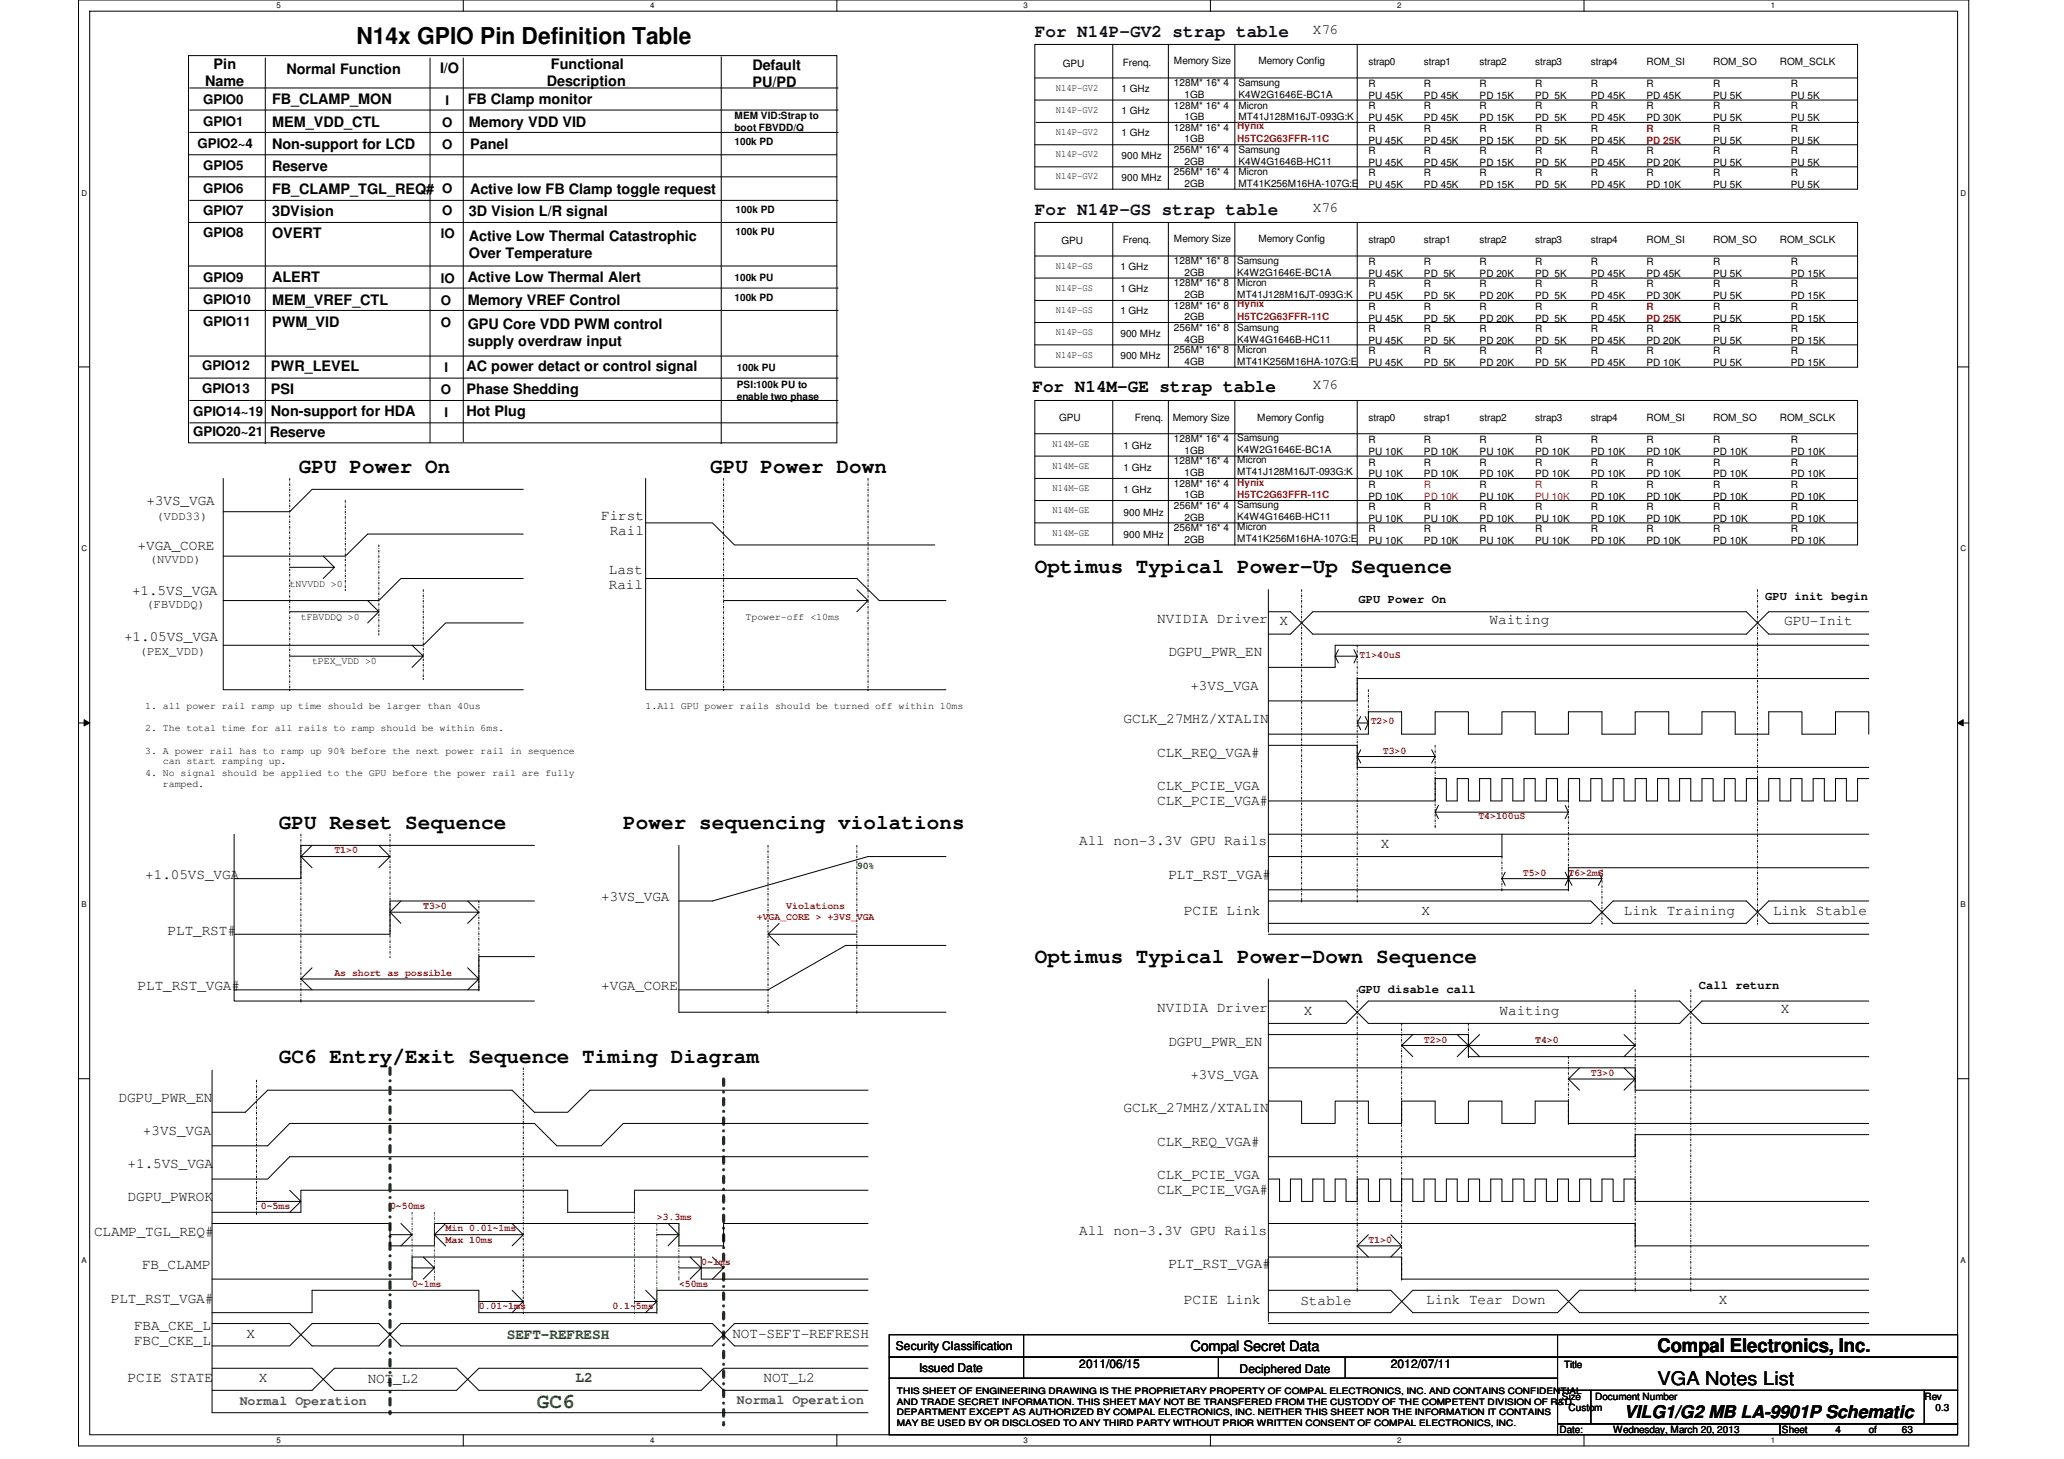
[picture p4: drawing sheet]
<svg xmlns="http://www.w3.org/2000/svg" width="297mm" height="210mm" viewBox="0 0 297 210" stroke-linecap="round" stroke-linejoin="round" font-family="sans-serif">
<defs><g id="words">
<text font-size="3.3" x="51.3" y="6.3">N14x GPIO Pin Definition Table</text>
<g font-size="3">
<text x="43" y="68.1">GPU Power On</text>
<text x="102.2" y="68.1">GPU Power Down</text>
<text x="148.9" y="82.5">Optimus Typical Power-Up Sequence</text>
<text x="40.1" y="119.3">GPU Reset Sequence</text>
<text x="89.7" y="119.3">Power sequencing violations</text>
<text x="148.9" y="138.5">Optimus Typical Power-Down Sequence</text>
<text x="40.1" y="152.9">GC6 Entry/Exit Sequence Timing Diagram</text>
</g>
<text font-size="3" fill="#008000" x="77.3" y="202.5">GC6</text>
<g font-size="2.7">
<text x="238.5" y="194.6">Compal Electronics, Inc.</text>
<text x="238.5" y="199.3">VGA Notes List</text>
</g>
<g font-size="2.5" fill="#000040">
<text x="148.9" y="5.3">For N14P-GV2 strap table</text>
<text x="148.9" y="30.9">For N14P-GS strap table</text>
</g>
<g font-size="2.5">
<text x="148.6" y="56.3">For N14M-GE strap table</text>
<text x="233.7" y="204">VILG1/G2 MB LA-9901P Schematic</text>
</g>
<g font-size="2.1">
<text x="188.9" y="4.8">X76</text>
<text x="30.7" y="9.9">Pin</text>
<text x="41.2" y="10.7">Normal Function</text>
<text x="63.3" y="10.5">I/O</text>
<text x="79.3" y="9.9">Functional</text>
<text x="108.3" y="10.1">Default</text>
<text x="29.5" y="12.4">Name</text>
<text x="39.2" y="15">FB_CLAMP_MON</text>
<text x="67.3" y="15">FB Clamp monitor</text>
<text x="78.7" y="12.4">Description</text>
<text x="108.3" y="12.5">PU/PD</text>
<text x="39.2" y="21.4">Non-support for LCD</text>
<text x="39.2" y="18.2">MEM_VDD_CTL</text>
<text x="67.5" y="18.2">Memory VDD VID</text>
<text x="67.6" y="21.4">Panel</text>
<text x="39.2" y="24.6">Reserve</text>
<text x="39.2" y="27.9">FB_CLAMP_TGL_REQ# O</text>
<text x="67.6" y="27.9">Active low FB Clamp toggle request</text>
<text x="39.2" y="34.2">OVERT</text>
<text x="39.2" y="31">3DVision</text>
<text x="67.5" y="34.7">Active Low Thermal Catastrophic</text>
<text x="67.5" y="31">3D Vision L/R signal</text>
<text x="188.9" y="30.4">X76</text>
<text x="39.2" y="40.6">ALERT</text>
<text x="67.3" y="40.6">Active Low Thermal Alert</text>
<text x="67.5" y="37.2">Over Temperature</text>
<text x="39.2" y="47">PWM_VID</text>
<text x="39.2" y="43.9">MEM_VREF_CTL</text>
<text x="67.3" y="43.9">Memory VREF Control</text>
<text x="67.3" y="47.4">GPU Core VDD PWM control</text>
<text x="39" y="53.4">PWR_LEVEL</text>
<text x="67.1" y="53.4">AC power detact or control signal</text>
<text x="67.3" y="49.8">supply overdraw input</text>
<text x="39" y="59.9">Non-support for HDA</text>
<text x="39" y="56.6">PSI</text>
<text x="67.1" y="59.9">Hot Plug</text>
<text x="67.1" y="56.6">Phase Shedding</text>
<text x="188.9" y="56">X76</text>
<text x="38.8" y="62.9">Reserve</text>
<text x="21.1" y="72.7">+3VS_VGA</text>
<text x="86.5" y="74.8">First</text>
<text x="87.8" y="76.9">Rail</text>
<text x="19.8" y="79.1">+VGA_CORE</text>
<text x="87.6" y="82.6">Last</text>
<text x="19" y="85.6">+1.5VS_VGA</text>
<text x="87.6" y="84.8">Rail</text>
<text x="166.5" y="89.6">NVIDIA Driver</text>
<text x="184.1" y="90">X</text>
<text x="214.4" y="89.8">Waiting</text>
<text x="256.8" y="90">GPU-Init</text>
<text x="17.9" y="92.2">+1.05VS_VGA</text>
<text x="168.1" y="94.4">DGPU_PWR_EN</text>
<text x="171.3" y="99.2">+3VS_VGA</text>
<text x="161.7" y="104">GCLK_27MHZ/XTALIN</text>
<text x="166.5" y="113.6">CLK_PCIE_VGA</text>
<text x="166.5" y="108.8">CLK_REQ_VGA#</text>
<text x="166.5" y="115.8">CLK_PCIE_VGA#</text>
<text x="155.3" y="121.6">All non-3.3V GPU Rails</text>
<text x="198.7" y="122">X</text>
<text x="20.9" y="126.4">+1.05VS_VGA</text>
<text x="86.5" y="129.6">+3VS_VGA</text>
<text x="168.1" y="126.4">PLT_RST_VGA#</text>
<text x="170.4" y="131.6">PCIE Link</text>
<text x="204.6" y="131.6">X</text>
<text x="233.7" y="131.6">Link Training</text>
<text x="255.2" y="131.6">Link Stable</text>
<text x="24.1" y="134.5">PLT_RST#</text>
<text x="19.8" y="142.5">PLT_RST_VGA#</text>
<text x="86.5" y="142.5">+VGA_CORE</text>
<text x="166.5" y="145.6">NVIDIA Driver</text>
<text x="187.7" y="146">X</text>
<text x="215.8" y="146">Waiting</text>
<text x="256.3" y="145.8">X</text>
<text x="168.1" y="150.5">DGPU_PWR_EN</text>
<text x="171.3" y="155.2">+3VS_VGA</text>
<text x="17.1" y="158.6">DGPU_PWR_EN</text>
<text x="161.7" y="160">GCLK_27MHZ/XTALIN</text>
<text x="20.6" y="163.2">+3VS_VGA</text>
<text x="166.5" y="164.8">CLK_REQ_VGA#</text>
<text x="18.4" y="172.8">DGPU_PWROK</text>
<text x="18.4" y="168">+1.5VS_VGA</text>
<text x="166.5" y="169.6">CLK_PCIE_VGA</text>
<text x="166.5" y="171.8">CLK_PCIE_VGA#</text>
<text x="13.5" y="177.8">CLAMP_TGL_REQ#</text>
<text x="155.3" y="177.6">All non-3.3V GPU Rails</text>
<text x="20.4" y="182.6">FB_CLAMP</text>
<text x="168.1" y="182.5">PLT_RST_VGA#</text>
<text x="16" y="187.4">PLT_RST_VGA#</text>
<text x="19.3" y="191.4">FBA_CKE_L</text>
<text x="170.4" y="187.6">PCIE Link</text>
<text x="187.2" y="187.7">Stable</text>
<text x="205.3" y="187.6">Link Tear Down</text>
<text x="247.4" y="187.6">X</text>
<text x="19.3" y="193.5">FBC_CKE_L</text>
<text x="35.5" y="192.5">X</text>
<text x="105.4" y="192.5">NOT-SEFT-REFRESH</text>
<text x="171.3" y="194.4">Compal Secret Data</text>
<text x="18.4" y="198.8">PCIE STATE</text>
<text x="37.3" y="198.8">X</text>
<text x="52.9" y="198.9">NOT_L2</text>
<text x="109.9" y="198.8">NOT_L2</text>
</g>
<g font-size="2.1" fill="#008000">
<text x="72.9" y="192.6">SEFT-REFRESH</text>
<text x="82.8" y="198.8">L2</text>
</g>
<g font-size="1.9">
<text x="29.2" y="14.9">GPIO0</text>
<text x="64.1" y="15.1">I</text>
<text x="28.4" y="21.3">GPIO2~4</text>
<text x="29.2" y="18.1">GPIO1</text>
<text x="63.6" y="21.5">O</text>
<text x="63.6" y="18.3">O</text>
<text x="29.2" y="24.5">GPIO5</text>
<text x="29.2" y="27.7">GPIO6</text>
<text x="29.2" y="30.9">GPIO7</text>
<text x="29.2" y="34.1">GPIO8</text>
<text x="63.5" y="34.3">IO</text>
<text x="63.6" y="30.9">O</text>
<text x="29.2" y="40.5">GPIO9</text>
<text x="63.5" y="40.7">IO</text>
<text x="29.2" y="43.7">GPIO10</text>
<text x="29.2" y="46.9">GPIO11</text>
<text x="63.5" y="43.9">O</text>
<text x="63.5" y="47.1">O</text>
<text x="29.1" y="53.3">GPIO12</text>
<text x="64" y="53.5">I</text>
<text x="27.8" y="59.9">GPIO14~19</text>
<text x="29.1" y="56.5">GPIO13</text>
<text x="63.5" y="56.7">O</text>
<text x="27.8" y="62.7">GPIO20~21</text>
<text x="64" y="60">I</text>
</g>
<g font-size="1.9" fill="#00f">
<text x="34.5" y="202.1">Normal Operation</text>
<text x="106" y="202">Normal Operation</text>
</g>
<g font-size="1.7">
<text x="22.5" y="74.8">(VDD33)</text>
<text x="21.5" y="80.9">(NVVDD)</text>
<text x="21.1" y="87.5">(FBVDDQ)</text>
<text x="195.5" y="86.8">GPU Power On</text>
<text x="254" y="86.3">GPU init begin</text>
<text x="20.1" y="94.2">(PEX_VDD)</text>
<text x="195.5" y="142.8">GPU disable call</text>
<text x="244.5" y="142.3">Call return</text>
<text x="128.9" y="194.3">Security Classification</text>
<text x="132.3" y="197.3">Issued Date</text>
<text x="155.3" y="196.8">2011/06/15</text>
<text x="178.4" y="197.5">Deciphered Date</text>
<text x="200.2" y="196.8">2012/07/11</text>
</g>
<g font-size="1.4">
<text x="152.9" y="9.7">GPU</text>
<text x="161.6" y="9.5">Frenq.</text>
<text x="168.9" y="9.2">Memory Size</text>
<text x="181.1" y="9.2">Memory Config</text>
<text x="196.9" y="9.4">strap0</text>
<text x="204.9" y="9.4">strap1</text>
<text x="212.9" y="9.4">strap2</text>
<text x="220.9" y="9.4">strap3</text>
<text x="228.9" y="9.4">strap4</text>
<text x="236.9" y="9.4">ROM_SI</text>
<text x="246.5" y="9.4">ROM_SO</text>
<text x="256.2" y="9.4">ROM_SCLK</text>
<text x="105.7" y="17.1">MEM VID:Strap to</text>
<text x="152" y="16.3">N14P-GV2</text>
<text x="152" y="13">N14P-GV2</text>
<text x="161.4" y="16.4">1 GHz</text>
<text x="161.4" y="13.2">1 GHz</text>
<text x="168.9" y="15.6">128M* 16* 4</text>
<text x="168.9" y="12.4">128M* 16* 4</text>
<text x="170.5" y="17.3">1GB</text>
<text x="170.5" y="14.1">1GB</text>
<text x="178.2" y="15.6">Micron</text>
<text x="178.2" y="17.3">MT41J128M16JT-093G:K</text>
<text x="178.2" y="12.4">Samsung</text>
<text x="178.2" y="14.1">K4W2G1646E-BC1A</text>
<text x="196.9" y="12.6">R</text>
<text x="196.9" y="14.3">PU 45K</text>
<text x="196.9" y="15.7">R</text>
<text x="196.9" y="17.4">PU 45K</text>
<text x="204.9" y="15.7">R</text>
<text x="204.9" y="17.4">PD 45K</text>
<text x="204.9" y="12.6">R</text>
<text x="204.9" y="14.3">PD 45K</text>
<text x="212.9" y="15.7">R</text>
<text x="212.9" y="17.4">PD 15K</text>
<text x="212.9" y="12.6">R</text>
<text x="212.9" y="14.3">PD 15K</text>
<text x="220.9" y="15.7">R</text>
<text x="220.9" y="17.4">PD 5K</text>
<text x="220.9" y="12.6">R</text>
<text x="220.9" y="14.3">PD 5K</text>
<text x="228.9" y="12.6">R</text>
<text x="228.9" y="14.3">PD 45K</text>
<text x="228.9" y="15.7">R</text>
<text x="228.9" y="17.4">PD 45K</text>
<text x="236.9" y="12.6">R</text>
<text x="236.9" y="14.3">PD 45K</text>
<text x="236.9" y="15.7">R</text>
<text x="236.9" y="17.4">PD 30K</text>
<text x="246.5" y="15.7">R</text>
<text x="246.5" y="17.4">PU 5K</text>
<text x="246.5" y="12.6">R</text>
<text x="246.5" y="14.3">PU 5K</text>
<text x="257.7" y="15.7">R</text>
<text x="257.7" y="17.4">PU 5K</text>
<text x="257.7" y="12.6">R</text>
<text x="257.7" y="14.3">PU 5K</text>
<text x="105.7" y="18.8">boot FBVDD/Q</text>
<text x="105.7" y="20.9">100k PD</text>
<text x="152" y="22.6">N14P-GV2</text>
<text x="152" y="19.4">N14P-GV2</text>
<text x="161.4" y="19.6">1 GHz</text>
<text x="161.4" y="22.8">900 MHz</text>
<text x="168.9" y="18.8">128M* 16* 4</text>
<text x="168.9" y="22">256M* 16* 4</text>
<text x="170.5" y="23.7">2GB</text>
<text x="170.5" y="20.5">1GB</text>
<text x="178.2" y="22">Samsung</text>
<text x="178.2" y="23.7">K4W4G1646B-HC11</text>
<text x="196.9" y="22.2">R</text>
<text x="196.9" y="23.9">PU 45K</text>
<text x="196.9" y="19">R</text>
<text x="196.9" y="20.7">PU 45K</text>
<text x="204.9" y="22.2">R</text>
<text x="204.9" y="23.9">PD 45K</text>
<text x="204.9" y="19">R</text>
<text x="204.9" y="20.7">PD 45K</text>
<text x="212.9" y="19">R</text>
<text x="212.9" y="20.7">PD 15K</text>
<text x="212.9" y="22.2">R</text>
<text x="212.9" y="23.9">PD 15K</text>
<text x="220.9" y="19">R</text>
<text x="220.9" y="20.7">PD 5K</text>
<text x="220.9" y="22.2">R</text>
<text x="220.9" y="23.9">PD 5K</text>
<text x="228.9" y="19">R</text>
<text x="228.9" y="20.7">PD 45K</text>
<text x="228.9" y="22.2">R</text>
<text x="228.9" y="23.9">PD 45K</text>
<text x="236.9" y="22.2">R</text>
<text x="236.9" y="23.9">PD 20K</text>
<text x="246.5" y="19">R</text>
<text x="246.5" y="20.7">PU 5K</text>
<text x="246.5" y="22.2">R</text>
<text x="246.5" y="23.9">PU 5K</text>
<text x="257.7" y="22.2">R</text>
<text x="257.7" y="23.9">PU 5K</text>
<text x="257.7" y="19">R</text>
<text x="257.7" y="20.7">PU 5K</text>
<text x="152" y="25.8">N14P-GV2</text>
<text x="161.4" y="26">900 MHz</text>
<text x="168.9" y="25.2">256M* 16* 4</text>
<text x="170.5" y="26.9">2GB</text>
<text x="178.2" y="25.2">Micron</text>
<text x="178.2" y="26.9">MT41K256M16HA-107G:E</text>
<text x="196.9" y="25.4">R</text>
<text x="196.9" y="27.1">PU 45K</text>
<text x="204.9" y="25.4">R</text>
<text x="204.9" y="27.1">PD 45K</text>
<text x="212.9" y="25.4">R</text>
<text x="212.9" y="27.1">PD 15K</text>
<text x="220.9" y="25.4">R</text>
<text x="220.9" y="27.1">PD 5K</text>
<text x="228.9" y="25.4">R</text>
<text x="228.9" y="27.1">PD 45K</text>
<text x="236.9" y="25.4">R</text>
<text x="236.9" y="27.1">PD 10K</text>
<text x="246.5" y="25.4">R</text>
<text x="246.5" y="27.1">PU 5K</text>
<text x="257.7" y="25.4">R</text>
<text x="257.7" y="27.1">PU 5K</text>
<text x="105.9" y="33.9">100k PU</text>
<text x="105.9" y="30.6">100k PD</text>
<text x="152.8" y="35.1">GPU</text>
<text x="161.6" y="35">Frenq.</text>
<text x="168.9" y="34.8">Memory Size</text>
<text x="181.1" y="34.8">Memory Config</text>
<text x="196.9" y="35">strap0</text>
<text x="204.9" y="35">strap1</text>
<text x="212.9" y="35">strap2</text>
<text x="220.9" y="35">strap3</text>
<text x="228.9" y="35">strap4</text>
<text x="236.9" y="35">ROM_SI</text>
<text x="246.5" y="35">ROM_SO</text>
<text x="256.2" y="35">ROM_SCLK</text>
<text x="105.7" y="40.4">100k PU</text>
<text x="152" y="38.7">N14P-GS</text>
<text x="152" y="41.8">N14P-GS</text>
<text x="161.2" y="38.8">1 GHz</text>
<text x="161.2" y="42">1 GHz</text>
<text x="168.9" y="41.2">128M* 16* 8</text>
<text x="168.9" y="38">128M* 16* 8</text>
<text x="170.5" y="39.7">2GB</text>
<text x="178" y="38">Samsung</text>
<text x="178" y="39.7">K4W2G1646E-BC1A</text>
<text x="178" y="41.2">Micron</text>
<text x="196.9" y="41.4">R</text>
<text x="196.9" y="38.2">R</text>
<text x="196.9" y="39.9">PU 45K</text>
<text x="204.9" y="41.4">R</text>
<text x="204.9" y="38.2">R</text>
<text x="204.9" y="39.9">PD 5K</text>
<text x="212.9" y="41.4">R</text>
<text x="212.9" y="38.2">R</text>
<text x="212.9" y="39.9">PD 20K</text>
<text x="220.9" y="41.4">R</text>
<text x="220.9" y="38.2">R</text>
<text x="220.9" y="39.9">PD 5K</text>
<text x="228.9" y="41.4">R</text>
<text x="228.9" y="38.2">R</text>
<text x="228.9" y="39.9">PD 45K</text>
<text x="236.9" y="41.4">R</text>
<text x="236.9" y="38.2">R</text>
<text x="236.9" y="39.9">PD 45K</text>
<text x="246.5" y="41.4">R</text>
<text x="246.5" y="38.2">R</text>
<text x="246.5" y="39.9">PU 5K</text>
<text x="257.7" y="38.2">R</text>
<text x="257.7" y="39.9">PD 15K</text>
<text x="257.7" y="41.4">R</text>
<text x="105.7" y="43.3">100k PD</text>
<text x="152" y="45">N14P-GS</text>
<text x="161.2" y="45.2">1 GHz</text>
<text x="168.9" y="47.6">256M* 16* 8</text>
<text x="168.9" y="44.4">128M* 16* 8</text>
<text x="170.5" y="46.1">2GB</text>
<text x="170.5" y="42.9">2GB</text>
<text x="178" y="47.6">Samsung</text>
<text x="178" y="42.9">MT41J128M16JT-093G:K</text>
<text x="196.9" y="44.6">R</text>
<text x="196.9" y="46.3">PU 45K</text>
<text x="196.9" y="43.1">PU 45K</text>
<text x="196.9" y="47.8">R</text>
<text x="204.9" y="47.8">R</text>
<text x="204.9" y="44.6">R</text>
<text x="204.9" y="46.3">PD 5K</text>
<text x="204.9" y="43.1">PD 5K</text>
<text x="212.9" y="44.6">R</text>
<text x="212.9" y="46.3">PD 20K</text>
<text x="212.9" y="43.1">PD 20K</text>
<text x="212.9" y="47.8">R</text>
<text x="220.9" y="44.6">R</text>
<text x="220.9" y="46.3">PD 5K</text>
<text x="220.9" y="43.1">PD 5K</text>
<text x="220.9" y="47.8">R</text>
<text x="228.9" y="47.8">R</text>
<text x="228.9" y="44.6">R</text>
<text x="228.9" y="46.3">PD 45K</text>
<text x="228.9" y="43.1">PD 45K</text>
<text x="236.9" y="43.1">PD 30K</text>
<text x="236.9" y="47.8">R</text>
<text x="246.5" y="43.1">PU 5K</text>
<text x="246.5" y="47.8">R</text>
<text x="246.5" y="44.6">R</text>
<text x="246.5" y="46.3">PU 5K</text>
<text x="257.7" y="47.8">R</text>
<text x="257.7" y="43.1">PD 15K</text>
<text x="257.7" y="44.6">R</text>
<text x="257.7" y="46.3">PD 15K</text>
<text x="106" y="53.4">100k PU</text>
<text x="152" y="51.4">N14P-GS</text>
<text x="152" y="48.3">N14P-GS</text>
<text x="161.2" y="48.4">900 MHz</text>
<text x="161.2" y="51.6">900 MHz</text>
<text x="168.9" y="50.8">256M* 16* 8</text>
<text x="170.5" y="49.3">4GB</text>
<text x="170.5" y="52.5">4GB</text>
<text x="178" y="49.3">K4W4G1646B-HC11</text>
<text x="178.1" y="50.8">Micron</text>
<text x="178.1" y="52.5">MT41K256M16HA-107G:E</text>
<text x="196.9" y="51">R</text>
<text x="196.9" y="52.7">PU 45K</text>
<text x="196.9" y="49.4">PU 45K</text>
<text x="204.9" y="49.4">PD 5K</text>
<text x="204.9" y="51">R</text>
<text x="204.9" y="52.7">PD 5K</text>
<text x="212.9" y="51">R</text>
<text x="212.9" y="52.7">PD 20K</text>
<text x="212.9" y="49.4">PD 20K</text>
<text x="220.9" y="51">R</text>
<text x="220.9" y="52.7">PD 5K</text>
<text x="220.9" y="49.4">PD 5K</text>
<text x="228.9" y="51">R</text>
<text x="228.9" y="52.7">PD 45K</text>
<text x="228.9" y="49.4">PD 45K</text>
<text x="236.9" y="49.4">PD 20K</text>
<text x="236.9" y="51">R</text>
<text x="236.9" y="52.7">PD 10K</text>
<text x="246.5" y="51">R</text>
<text x="246.5" y="52.7">PU 5K</text>
<text x="246.5" y="49.4">PU 5K</text>
<text x="257.7" y="51">R</text>
<text x="257.7" y="52.7">PD 15K</text>
<text x="257.7" y="49.4">PD 15K</text>
<text x="106" y="55.8">PSI:100k PU to</text>
<text x="106" y="57.5">enable two phase</text>
<text x="151.5" y="64.3">N14M-GE</text>
<text x="152.4" y="60.6">GPU</text>
<text x="161.7" y="64.6">1 GHz</text>
<text x="163.3" y="60.6">Frenq.</text>
<text x="168.8" y="60.6">Memory Size</text>
<text x="168.9" y="63.6">128M* 16* 4</text>
<text x="170.5" y="65.3">1GB</text>
<text x="178" y="63.5">Samsung</text>
<text x="178" y="65.2">K4W2G1646E-BC1A</text>
<text x="180.9" y="60.6">Memory Config</text>
<text x="196.9" y="63.8">R</text>
<text x="196.9" y="65.4">PU 10K</text>
<text x="196.9" y="60.6">strap0</text>
<text x="204.9" y="63.8">R</text>
<text x="204.9" y="65.4">PD 10K</text>
<text x="204.9" y="60.6">strap1</text>
<text x="212.9" y="63.8">R</text>
<text x="212.9" y="65.4">PU 10K</text>
<text x="212.9" y="60.6">strap2</text>
<text x="220.9" y="63.8">R</text>
<text x="220.9" y="65.4">PD 10K</text>
<text x="220.9" y="60.6">strap3</text>
<text x="228.9" y="63.8">R</text>
<text x="228.9" y="65.4">PD 10K</text>
<text x="228.9" y="60.6">strap4</text>
<text x="236.9" y="63.8">R</text>
<text x="236.9" y="65.4">PD 10K</text>
<text x="236.9" y="60.6">ROM_SI</text>
<text x="246.5" y="63.8">R</text>
<text x="246.5" y="65.4">PD 10K</text>
<text x="246.5" y="60.6">ROM_SO</text>
<text x="256.2" y="60.6">ROM_SCLK</text>
<text x="257.7" y="63.8">R</text>
<text x="257.7" y="65.4">PD 10K</text>
<text x="151.5" y="67.4">N14M-GE</text>
<text x="151.5" y="70.7">N14M-GE</text>
<text x="161.7" y="67.8">1 GHz</text>
<text x="161.7" y="71">1 GHz</text>
<text x="168.9" y="70">128M* 16* 4</text>
<text x="168.9" y="66.8">128M* 16* 4</text>
<text x="170.5" y="71.7">1GB</text>
<text x="170.5" y="68.5">1GB</text>
<text x="178.1" y="66.6">Micron</text>
<text x="178.1" y="68.3">MT41J128M16JT-093G:K</text>
<text x="196.9" y="67">R</text>
<text x="196.9" y="68.7">PU 10K</text>
<text x="196.9" y="70.2">R</text>
<text x="196.9" y="71.9">PD 10K</text>
<text x="204.9" y="67">R</text>
<text x="204.9" y="68.7">PD 10K</text>
<text x="212.9" y="67">R</text>
<text x="212.9" y="68.7">PD 10K</text>
<text x="212.9" y="70.2">R</text>
<text x="212.9" y="71.9">PU 10K</text>
<text x="220.9" y="67">R</text>
<text x="220.9" y="68.7">PD 10K</text>
<text x="228.9" y="70.2">R</text>
<text x="228.9" y="71.9">PD 10K</text>
<text x="228.9" y="67">R</text>
<text x="228.9" y="68.7">PD 10K</text>
<text x="236.9" y="70.2">R</text>
<text x="236.9" y="71.9">PD 10K</text>
<text x="236.9" y="67">R</text>
<text x="236.9" y="68.7">PD 10K</text>
<text x="246.5" y="70.2">R</text>
<text x="246.5" y="71.9">PD 10K</text>
<text x="246.5" y="67">R</text>
<text x="246.5" y="68.7">PD 10K</text>
<text x="257.7" y="70.2">R</text>
<text x="257.7" y="71.9">PD 10K</text>
<text x="257.7" y="67">R</text>
<text x="257.7" y="68.7">PD 10K</text>
<text x="151.5" y="77">N14M-GE</text>
<text x="151.5" y="73.8">N14M-GE</text>
<text x="161.7" y="77.4">900 MHz</text>
<text x="161.7" y="74.2">900 MHz</text>
<text x="168.9" y="73.2">256M* 16* 4</text>
<text x="168.9" y="76.4">256M* 16* 4</text>
<text x="170.5" y="74.9">2GB</text>
<text x="178.1" y="73.1">Samsung</text>
<text x="178.1" y="74.8">K4W4G1646B-HC11</text>
<text x="178.1" y="76.2">Micron</text>
<text x="178.1" y="77.9">MT41K256M16HA-107G:E</text>
<text x="196.9" y="76.6">R</text>
<text x="196.9" y="73.4">R</text>
<text x="196.9" y="75.1">PU 10K</text>
<text x="204.9" y="76.6">R</text>
<text x="204.9" y="73.4">R</text>
<text x="204.9" y="75.1">PU 10K</text>
<text x="212.9" y="76.6">R</text>
<text x="212.9" y="73.4">R</text>
<text x="212.9" y="75.1">PD 10K</text>
<text x="220.9" y="76.6">R</text>
<text x="220.9" y="73.4">R</text>
<text x="220.9" y="75.1">PU 10K</text>
<text x="228.9" y="76.6">R</text>
<text x="228.9" y="73.4">R</text>
<text x="228.9" y="75.1">PD 10K</text>
<text x="236.9" y="76.6">R</text>
<text x="236.9" y="73.4">R</text>
<text x="236.9" y="75.1">PD 10K</text>
<text x="246.5" y="73.4">R</text>
<text x="246.5" y="75.1">PD 10K</text>
<text x="246.5" y="76.6">R</text>
<text x="257.7" y="76.6">R</text>
<text x="257.7" y="73.4">R</text>
<text x="257.7" y="75.1">PD 10K</text>
<text x="170.5" y="78.1">2GB</text>
<text x="196.9" y="78.3">PU 10K</text>
<text x="204.9" y="78.3">PD 10K</text>
<text x="212.9" y="78.3">PU 10K</text>
<text x="220.9" y="78.3">PU 10K</text>
<text x="228.9" y="78.3">PD 10K</text>
<text x="236.9" y="78.3">PD 10K</text>
<text x="246.5" y="78.3">PD 10K</text>
<text x="257.7" y="78.3">PD 10K</text>
<text x="41.7" y="84.4">tNVVDD &gt;0</text>
<text x="43.3" y="89.2">tFBVDDQ &gt;0</text>
<text x="107.3" y="89.2">Tpower-off &lt;10ms</text>
<text x="44.9" y="95.6">tPEX_VDD &gt;0</text>
<text x="20.9" y="102">1. all power rail ramp up time should be larger than 40us</text>
<text x="20.9" y="105.2">2. The total time for all rails to ramp should be within 6ms.</text>
<text x="92.9" y="102">1.All GPU power rails should be turned off within 10ms</text>
<text x="20.9" y="108.4">3. A power rail has to ramp up 90% before the next power rail in sequence</text>
<text x="20.9" y="111.6">4. No signal should be applied to the GPU before the power rail are fully</text>
<text x="23.4" y="110">can start ramping up.</text>
<text x="23.4" y="113.2">ramped.</text>
<text x="225.1" y="196.8">Title</text>
<text x="224.8" y="201.4">Size</text>
<text x="225.7" y="203">Custom</text>
<text x="229.6" y="201.4">Document Number</text>
<text x="276.9" y="201.4">Rev</text>
<text x="278.5" y="203">0.3</text>
<text x="224.4" y="206.2">Date:</text>
<text x="232.2" y="206.2">Wednesday, March 20, 2013</text>
<text x="256.5" y="206.2">Sheet</text>
<text x="264.2" y="206.2">4</text>
<text x="268.9" y="206.2">of</text>
<text x="273.7" y="206.2">63</text>
</g>
<g font-size="1.4" fill="#f00">
<text x="178.1" y="18.6">Hynix</text>
<text x="178.1" y="20.4">H5TC2G63FFR-11C</text>
<text x="236.9" y="19">R</text>
<text x="236.9" y="20.7">PD 25K</text>
<text x="178.1" y="44.2">Hynix</text>
<text x="178.1" y="46">H5TC2G63FFR-11C</text>
<text x="236.9" y="44.6">R</text>
<text x="236.9" y="46.3">PD 25K</text>
<text x="178" y="69.8">Hynix</text>
<text x="178" y="71.6">H5TC2G63FFR-11C</text>
<text x="204.9" y="70.2">R</text>
<text x="204.9" y="71.9">PD 10K</text>
<text x="220.9" y="70.2">R</text>
<text x="220.9" y="71.9">PU 10K</text>
<text x="195.7" y="94.6">T1&gt;40uS</text>
<text x="197.3" y="104.2">T2&gt;0</text>
<text x="199" y="108.5">T3&gt;0</text>
<text x="212.8" y="117.8">T4&gt;100uS</text>
<text x="48.1" y="122.8">T1&gt;0</text>
<text x="219.2" y="126">T5&gt;0</text>
<text x="225.7" y="126">T6&gt;2mS</text>
<text x="60.9" y="130.8">T3&gt;0</text>
<text x="113.2" y="130.8">Violations</text>
<text x="108.9" y="132.3">+VGA_CORE &gt; +3VS_VGA</text>
<text x="48.1" y="140.4">As short as possible</text>
<text x="204.9" y="150">T2&gt;0</text>
<text x="220.9" y="150">T4&gt;0</text>
<text x="228.9" y="154.8">T3&gt;0</text>
<text x="37.5" y="174">0~5ms</text>
<text x="56.1" y="174">0~50ms</text>
<text x="64.1" y="177.2">Min 0.01~1ms</text>
<text x="64.1" y="178.8">Max 10ms</text>
<text x="94.5" y="175.6">&gt;3.3ms</text>
<text x="196.9" y="178.8">T1&gt;0</text>
<text x="59.3" y="185.2">0~1ms</text>
<text x="97.7" y="185.2">&lt;50ms</text>
<text x="100.9" y="182">0~1ms</text>
<text x="68.9" y="188.4">0.01~1ms</text>
<text x="88.1" y="188.4">0.1~5ms</text>
</g>
<text font-size="1.4" fill="#008000" x="123.3" y="125">90%</text>
<g font-size="1.3">
<text x="129.1" y="200.6">THIS SHEET OF ENGINEERING DRAWING IS THE PROPRIETARY PROPERTY OF COMPAL ELECTRONICS, INC. AND CONTAINS CONFIDENTIAL</text>
<text x="129.1" y="202.1">AND TRADE SECRET INFORMATION. THIS SHEET MAY NOT BE TRANSFERED FROM THE CUSTODY OF THE COMPETENT DIVISION OF R&amp;D</text>
<text x="129.1" y="203.6">DEPARTMENT EXCEPT AS AUTHORIZED BY COMPAL ELECTRONICS, INC. NEITHER THIS SHEET NOR THE INFORMATION IT CONTAINS</text>
<text x="129.1" y="205.1">MAY BE USED BY OR DISCLOSED TO ANY THIRD PARTY WITHOUT PRIOR WRITTEN CONSENT OF COMPAL ELECTRONICS, INC.</text>
</g>
<g font-size="1.1">
<text x="39.8" y="1.1">5</text>
<text x="93.6" y="1.1">4</text>
<text x="147.3" y="1.1">3</text>
<text x="201.1" y="1.1">2</text>
<text x="254.8" y="1.1">1</text>
<text x="11.7" y="28.2">D</text>
<text x="282.1" y="28.2">D</text>
<text x="11.7" y="79.3">C</text>
<text x="282.1" y="79.3">C</text>
<text x="11.7" y="130.6">B</text>
<text x="282.1" y="130.6">B</text>
<text x="11.7" y="181.7">A</text>
<text x="282.1" y="181.7">A</text>
<text x="39.8" y="207.6">5</text>
<text x="93.6" y="207.6">4</text>
<text x="147.3" y="207.6">3</text>
<text x="201.1" y="207.6">2</text>
<text x="254.8" y="207.6">1</text>
</g>
</g></defs>
<path d="M11.3 0h272v208h-272zM12.9 1.6h268.8v204.8h-268.8z" fill="none" stroke="#000" stroke-width=".14"/>
<g fill="#fff">
<path d="M39.8 .2h.6v1.2h-.6z"/>
<path d="M39.8 206.6h.6v1.2h-.6z"/>
</g>
<path d="M66.7 0v1.6M66.7 206.4v1.6" fill="none" stroke="#000" stroke-width=".14"/>
<g fill="#fff">
<path d="M93.6 .2h.5v1.2h-.5z"/>
<path d="M93.6 206.6h.5v1.2h-.5z"/>
</g>
<path d="M120.4 0v1.6M120.4 206.4v1.6" fill="none" stroke="#000" stroke-width=".14"/>
<g fill="#fff">
<path d="M147.3 .2h.6v1.2h-.6z"/>
<path d="M147.3 206.6h.6v1.2h-.6z"/>
</g>
<path d="M174.2 0v1.6M174.2 206.4v1.6" fill="none" stroke="#000" stroke-width=".14"/>
<g fill="#fff">
<path d="M201.1 .2h.6v1.2h-.6z"/>
<path d="M201.1 206.6h.6v1.2h-.6z"/>
</g>
<path d="M228 0v1.6M228 206.4v1.6" fill="none" stroke="#000" stroke-width=".14"/>
<g fill="#fff">
<path d="M254.8 .2h.6v1.2h-.6z"/>
<path d="M254.8 206.6h.6v1.2h-.6z"/>
<path d="M11.7 27.2h.8v1.2h-.8z"/>
<path d="M282.1 27.2h.8v1.2h-.8z"/>
<path d="M11.7 78.4h.8v1.1h-.8z"/>
<path d="M282.1 78.4h.8v1.1h-.8z"/>
</g>
<path d="M11.3 52.8h1.6M281.7 52.8h1.6" fill="none" stroke="#000" stroke-width=".14"/>
<g fill="#fff">
<path d="M11.7 129.6h.7v1.2h-.7z"/>
<path d="M282.1 129.6h.8v1.2h-.8z"/>
</g>
<path d="M11.3 104h1.6M12.1 103.5l.8 .5-.8 .4zM281.7 104l.8-.5v.9zM281.7 104h1.6" fill="none" stroke="#000" stroke-width=".14"/>
<path d="M12.1 103.5l.8 .5-.8 .4zM281.7 104l.8-.5v.9z" fill="#000"/>
<g fill="#fff">
<path d="M11.7 180.8h.7v1.1h-.7z"/>
<path d="M282.1 180.8h.8v1.1h-.8z"/>
</g>
<g fill="none" stroke="#000" stroke-width=".14">
<path d="M27.1 8h93.3v55.7h-93.3zM27.3 19h93.3M27.3 15.8h93.3M27.3 12.7h93.3M38.2 8.3v55.5M61.9 8.3v55.4M66.7 8.3v55.2M103.8 8.2v55.6M27.1 25.4h93.3M27.1 22.3h93.3M27.1 32h93.3M27.1 38.3h93.3"/>
<path d="M27.3 28.8h93.3M27.3 57.6h93.3M27.3 54.4h93.3M27.3 51.2h93.3M27.3 44.7h93.3M27.3 41.4h93.3M27.3 60.8h93.3M32.1 68.8v30.4h43.2M75.3 70.4h-30.4l-3.2 3.2h-9.6M75.3 76.8h-22.4l-3.2 3.2h-17.6M92.9 75.2h9.6l3.2 3.2h28.8M92.9 68.8v30.4h43.2"/>
<path d="M41.7 88h12.8M46.5 80l1.6 1.6h-6.4M48.1 81.6l-1.6 1.6M52.9 86.4l1.6 1.6M54.5 88l-1.6 1.6M59.3 92.8l1.6 1.6h-19.2M60.9 94.4l-1.6 1.6M75.3 83.2h-17.6l-3.2 3.2h-22.4M75.3 89.6h-11.2l-3.2 3.2h-28.8M92.9 83.2h30.4l3.2 3.2h9.6M123.3 84.8l1.6 1.6h-20.8M124.9 86.4l-1.6 1.6"/>
<path d="M11.3 155.2h1.6M30.5 154v49.2M84.9 156.8l-3.2 3.2h-4.8l-3.2-3.2h-35.2l-3.2 3.2h-4.8M281.7 155.2h1.6M30.5 176h25.6M30.5 174.4h12.8M30.5 164.8h8M41.7 161.6h35.2M43.3 171.2h38.4M30.5 188.8h14.4M30.5 190.4h11.2M30.5 184h28.8"/>
<path d="M44.9 190.4l-3.2 3.2h-11.2M59.3 180.8h41.6"/>
</g>
<path d="M41.7 68.8v30.4M49.7 72v12.8M54.5 78.4v12.8M104.1 68.8v30.4M124.9 68.8v30.4M41.7 99.2h.1M49.7 84.8h.1M54.5 91.2h.1M60.9 84.8v12.8M60.9 97.6h.1M104.1 99.2h.1M124.9 99.2h.1" fill="none" stroke="#000" stroke-width=".14" stroke-dasharray=".3 .3 0 .3"/>
<path d="M56.1 153.6v49.6" fill="none" stroke="#008000" stroke-width=".47" stroke-dasharray=".9 .9 0 .9"/>
<circle cx="56.1" cy="203.2" r=".23" fill="#008000" stroke-dasharray=".9 .9 0 .9"/>
<path d="M75.3 153.6v35.2M75.3 188.8h.1" fill="none" stroke="#000" stroke-width=".14" stroke-dasharray=".3 .3 0 .3"/>
<path d="M104.1 155.2v49.7" fill="none" stroke="#008000" stroke-width=".47" stroke-dasharray=".9 .9 0 .9"/>
<circle cx="104.1" cy="204.9" r=".23" fill="#008000" stroke-dasharray=".9 .9 0 .9"/>
<g fill="none" stroke="#000" stroke-width=".14">
<path d="M148.9 14.4h118.4M148.9 11.2h118.4M148.9 6.4h118.4v20.8h-118.4zM149.1 17.6h118.4M160.1 6.4v20.8M168.1 6.4v20.8M177.7 6.4v20.8M195.3 6.4v20.8M148.9 20.8h118.4M148.9 24h118.4M148.9 36.8h118.4M148.9 32h118.4v20.8h-118.4z"/>
<path d="M160.1 32v20.8M168.1 32v20.8M177.7 32v20.8M195.3 32v20.8M148.9 43.2h118.4M148.9 40h118.4M148.9 46.4h118.4M148.9 49.6h118.4M148.9 57.6h118.4v20.8h-118.4zM160.1 57.6v20.8M168.1 57.6v20.8M177.7 57.6v20.8"/>
<path d="M195.3 57.6v20.8M148.9 65.6h118.4M148.9 62.4h118.4M148.9 72h118.4M148.9 68.8h118.4M148.9 75.2h118.4M182.5 91.2h3.2l3.2-3.2h62.4l3.2 3.2h14.4M182.5 88h3.2l3.2 3.2h62.4l3.2-3.2h14.4M182.5 84.8v49.3M192.1 94.4h3.2M192.1 94.4l.5 1M192.6 93.5l-.5 .9"/>
<path d="M194.9 93.5l.4 .9-.4 1M268.9 92.8h-76.8v3.2h-9.6M268.9 97.6h-73.6v3.2h-12.8M182.5 107.2h12.8v3.2h73.6M182.5 105.6h14.4v-3.2h4.8v3.2h4.8v-3.2h4.8v3.2h4.9v-3.2h4.7v3.2h4.8v-3.2h4.8v3.2h4.8v-3.2h4.9v3.2h4.7v-3.2h4.8v3.2h4.8v-3.2h4.8v3.2h4.9v-3.2h4.7v3.2M195.3 104h1.6M195.3 108.8h11.2M195.8 103.1l-.5 .9 .5 1M195.8 107.9l-.5 .9 .5 1M196.5 103.1l.4 .9-.4 1M206 107.9l.5 .9-.5 1M206.5 116.8h19.2"/>
<path d="M206.5 116.8l.5 1M207 115.9l-.5 .9M225.3 115.9l.4 .9M225.7 116.8l-.4 1M268.9 112h-1.6v3.2h-1.6v-3.2h-1.5v3.2h-1.7v-3.2h-1.6v3.2h-1.6v-3.2h-1.6v3.2h-1.5v-3.2h-1.7v3.2h-1.6v-3.2h-1.6v3.2h-1.6v-3.2h-1.5v3.2h-1.7v-3.2h-1.6v3.2h-1.6v-3.2h-1.6v3.2h-1.5v-3.2h-1.7v3.2h-1.6v-3.2h-1.6v3.2h-1.6v-3.2h-1.5v3.2h-1.7v-3.2h-1.6v3.2h-1.6v-3.2h-1.6v3.2h-1.5v-3.2h-1.7v3.2h-1.6v-3.2h-1.6v3.2h-1.6v-3.2h-1.5v3.2h-1.7v-3.2h-1.6v3.2h-1.6v-3.2h-1.6v3.2h-1.6v-3.2h-1.6v3.2h-24M33.7 120v24h43.2M43.3 123.2h12.8l-1.6 1.6M43.3 123.2l1.6 1.6M44.9 121.6l-1.6 1.6M44.9 139.2l-1.6 1.6M54.5 121.6l1.6 1.6M56.1 131.2h12.8l-1.6 1.6"/>
<path d="M56.1 131.2l1.6 1.6M57.7 129.6l-1.6 1.6M67.3 129.6l1.6 1.6M67.3 139.2l1.6 1.6M76.9 121.6h-33.6v4.8h-9.6M76.9 129.6h-20.8v4.8h-22.4M76.9 137.6h-8v4.8h-35.2M97.7 121.6v24h38.4M110.5 134.4l1.6 1.6M112.1 132.8l-1.6 1.6h12.8M136.1 123.2h-11.2l-22.4 6.4h-4.8M136.1 136h-14.4l-11.2 6.4h-12.8"/>
<path d="M182.5 134.4h86.4M182.5 132.8h46.4l3.3-3.2h19.1l3.2 3.2h14.4M182.5 129.6h46.4l3.3 3.2h19.1l3.2-3.2h14.4M182.5 120h86.4M216.2 120v3.2h-33.7M216.2 126.4h14.3M216.2 126.4l.4 1M216.6 125.5l-.4 .9M225.3 125.5l.4 .9-.4 1M226.2 125.5l-.5 .9 .5 1M230 125.5l.5 .9-.5 1M268.9 124.8h-43.2v3.2h-43.2"/>
<path d="M43.3 140.8l1.6 1.6M43.3 140.8h25.6l-1.6 1.6M84.9 156.8h40M182.5 158.4h4.8v3.2h4.8v-3.2h4.8v3.2h4.8v-3.2h4.8v3.2h4.8v-3.2h4.9v3.2h4.7v-3.2h4.8v3.2h43.2M182.5 153.6h52.8v3.2h33.6M182.5 148.8h28.8v3.2h57.6M182.5 147.2h11.2l3.2-3.2h44.8l3.2 3.2h24M182.5 144h11.2l3.2 3.2h44.8l3.2-3.2h24M182.5 140.8v49.3M201.7 150.4l1.6 1.6M201.7 150.4h9.6M203.3 148.8l-1.6 1.6"/>
<path d="M209.7 148.8l1.6 1.6M211.3 150.4l-1.6 1.6M211.3 150.4l1.6 1.6M211.3 150.4h24M212.9 148.8l-1.6 1.6M225.7 155.2l1.6 1.6M225.7 155.2h9.6M227.3 153.6l-1.6 1.6M233.7 153.6l1.6 1.6M233.7 148.8l1.6 1.6M235.3 155.2l-1.6 1.6M235.3 150.4l-1.6 1.6"/>
<path d="M41.7 161.6l-3.2 3.2M41.7 171.2l1.6 1.6h-6.4M43.3 171.2v3.2M43.3 172.8l-1.6 1.6M56.1 176v3.2h6.4v-3.2h35.2v3.2h6.4v-3.2h20.8M56.1 177.6h3.2l-1.6 1.6M57.7 176l1.6 1.6M62.5 177.6h12.8l-1.6 1.6M62.5 177.6l1.6 1.6M64.1 176l-1.6 1.6M73.7 176l1.6 1.6M76.9 161.6l3.2 3.2h6.4l3.2-3.2h35.2"/>
<path d="M94.5 177.6h3.2M96.1 176l1.6 1.6M97.7 177.6l-1.6 1.6M124.9 166.4h-83.2l-3.2 3.2h-8M124.9 171.2h-33.6v3.2h-9.6v-3.2M182.5 169.6h1.6v3.2h1.6v-3.2h1.6v3.2h1.6v-3.2h1.6v3.2h1.6v-3.2h1.6v3.2h1.6v-3.2h1.6v3.2h1.6v-3.2h1.6v3.2h1.6v-3.2h1.6v3.2h1.6v-3.2h1.6v3.2h1.6v-3.2h1.6v3.2h1.6v-3.2h1.6v3.2h1.6v-3.2h1.7v3.2h1.5v-3.2h1.6v3.2h1.6v-3.2h1.6v3.2h1.7v-3.2h1.5v3.2h1.6v-3.2h1.6v3.2h1.6v-3.2h1.7v3.2h1.5v-3.2h1.6v3.2h33.6M182.5 176h52.8v3.2h33.6M195.3 179.2h6.4M195.3 179.2l1.6 1.6M196.9 177.6l-1.6 1.6M200.1 177.6l1.6 1.6M201.7 179.2l-1.6 1.6"/>
<path d="M268.9 163.2h-33.6v3.2h-52.8M30.5 196.8h14.4l3.2 3.2h17.6l3.2-3.1h32l3.2 3.1h20.8M41.7 190.4l3.2 3.2h9.6l3.2-3.2h44.8l3.2 3.2h19.2M59.3 180.8v3.2M59.3 182.4h3.2l-1.6 1.6M60.9 180.8l1.6 1.6M68.9 187.2h6.4l-1.6 1.6M73.7 185.6l1.6 1.6M91.3 187.2h3.2M92.9 185.6l1.6 1.6M94.5 187.2l-1.6 1.6M97.7 182.4h3.2l-1.6 1.6"/>
<path d="M99.3 180.8l1.6 1.6h3.2l-1.6 1.6M100.9 180.8v3.2h24M102.5 180.8l1.6 1.6M124.9 190.4h-19.2l-3.2 3.2h-44.8l-3.2-3.2h-9.6M124.9 196.9h-20.8l-3.2 3.1h-32l-3.2-3.1h-17.6l-3.2 3.1h-14.4M124.9 185.6h-30.4v3.2h-25.6v-3.2h-24v3.2M128 192h96.2v3.2h-96.2zM128 195.2h96.2v3.1h-96.2zM128 198.3h96.2v8.1h-96.2zM147.3 192v6.3M175.3 195.2v3.1M182.5 180.8h19.2v3.2h67.2"/>
<path d="M182.5 190.4h86.4M182.5 188.8h17.6l3.2-3.2h20.9l3.1 3.2h41.6M182.5 185.6h17.6l3.2 3.2h20.9l3.1-3.2h41.6M193.6 195.2v3.1M224.2 192h57.5v3.2h-57.5zM224.2 195.2h57.5v4.8h-57.5zM30.5 203.2h94.4M224.2 200h4.7v4.9h-4.7zM224.2 204.9h32v1.5h-32zM228.9 200h48v4.9h-48zM256.2 204.9h25.5v1.5h-25.5zM276.9 200h4.8v4.9h-4.8z"/>
</g>
<g fill="none" stroke="#000" stroke-width=".14" stroke-dasharray=".3 .3 0 .3">
<path d="M187.3 84.8v44.8M195.3 92.8v36.8M196.9 99.2v4.8M252.9 84.8v48M196.9 104h.1M206.5 107.2v11.7M206.5 118.9h.1M225.7 113.6v14.4M43.3 120v24M56.1 120v17.6M56.1 137.6h.1M68.9 129.6v12.8"/>
<path d="M110.5 121.6v24M123.3 121.6v24M187.3 129.6h.1M195.3 129.6h.1M216.2 123.2v4.8M216.2 128h.1M225.7 128h.1M230.5 125.1v7.7M230.5 132.8h.1M252.9 132.8h.1M36.9 155.4v19.2M43.3 144h.1"/>
<path d="M68.9 142.4h.1M110.5 145.6h.1M123.3 145.6h.1M195.3 142.4v43.2M201.7 147.2v36.8M211.3 147.2v4.8M211.3 152h.1M225.7 152v9.6M235.3 142.4v43.2M243.3 142.4v43.2M36.9 174.6h.1M225.7 161.6h.1"/>
<path d="M195.3 185.6h.1M201.7 184h.1M235.3 185.6h.1M243.3 185.6h.1"/>
</g>
<path d="M59.3 174.4v9.6M62.5 174.4v9.6M91.3 171.2v17.6M94.5 176v12.8M97.7 176v8M59.3 184h.1M62.5 184h.1M91.3 188.8h.1M94.5 188.8h.1M97.7 184h.1" fill="none" stroke="#008000" stroke-width=".14" stroke-dasharray=".3 .3 0 .3"/>
<use href="#words"/>
</svg>
